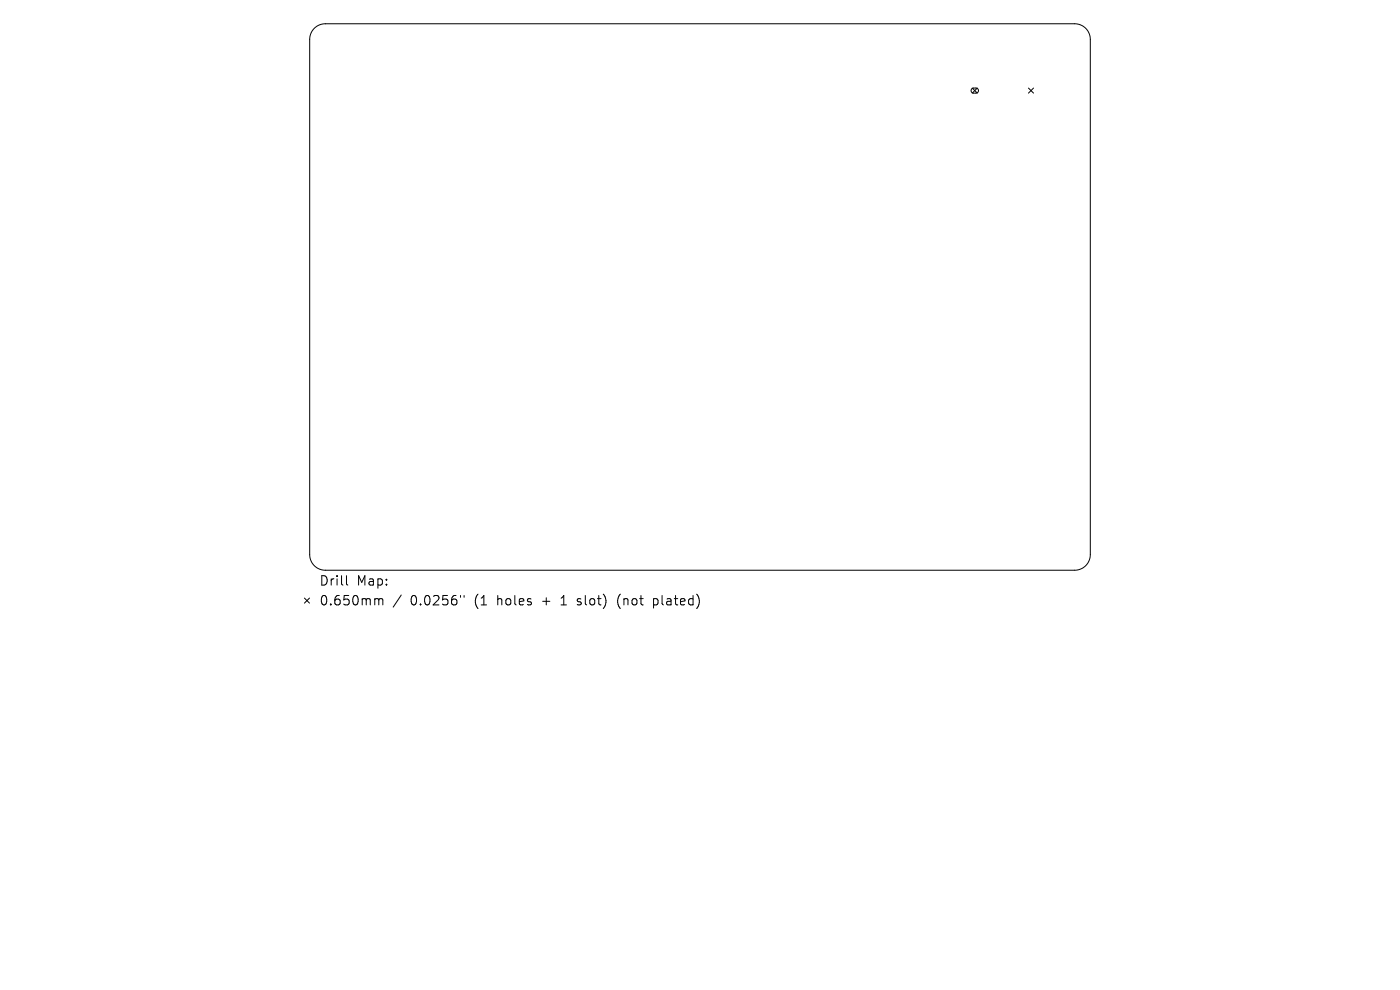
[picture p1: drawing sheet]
<svg xmlns="http://www.w3.org/2000/svg" width="297mm" height="210mm" viewBox="0 0 297 210" stroke-linecap="round" stroke-linejoin="round" font-family="sans-serif">
<defs><g id="words">
<g font-size="2.8">
<text x="67.7" y="124.5">Drill</text>
<text x="75.7" y="124.5">Map:</text>
<text x="67.7" y="128.7">0.650mm</text>
<text x="87.1" y="128.7">0.0256&quot;</text>
<text x="100.8" y="128.7">(1</text>
<text x="105.8" y="128.7">holes</text>
<text x="115.5" y="128.7">+</text>
<text x="119.7" y="128.7">1</text>
<text x="123.3" y="128.7">slot)</text>
<text x="132" y="128.7">(not</text>
<text x="139.8" y="128.7">plated)</text>
</g>
</g></defs>
<g fill="none" stroke="#000" stroke-width=".21">
<path d="M66.7 6a3.3 3.3 0 0 1 2.3-1h159a3.3 3.3 0 0 1 3.3 3.4v109.3a3.3 3.3 0 0 1-3.3 3.3h-159a3.3 3.3 0 0 1-3.3-3.3v-109.3a3.3 3.3 0 0 1 1-2.4zM206.2 18.8l.3-.1h.8l.2 .3v.4l-.4 .3h-.8l-.3-.4zM206.3 18.7l1 1.1M207.3 18.7l-1 1.1M218.2 18.7l1.1 1.1M219.3 18.7l-1.1 1.1M64.6 126.9l1.1 1M65.7 126.9l-1.1 1M73.5 122.1v1.7l.3 .3M79.8 127h.3l.3 .3M80.4 127.3l.2-.3 .5 .1 .1 1.2M80.4 127.3v1"/>
<path d="M85.1 126.2l-1.7 2.6M97.7 126.3v.4M98.5 126.3v.4M122.5 128.2l.1 .1M122.6 127.1v.5M131.3 126.4l-.3 1 .3 1.3M138.6 127v2M138.6 128.2l.6 .1M139.2 127l-.6 .1"/>
</g>
<use href="#words"/>
</svg>
